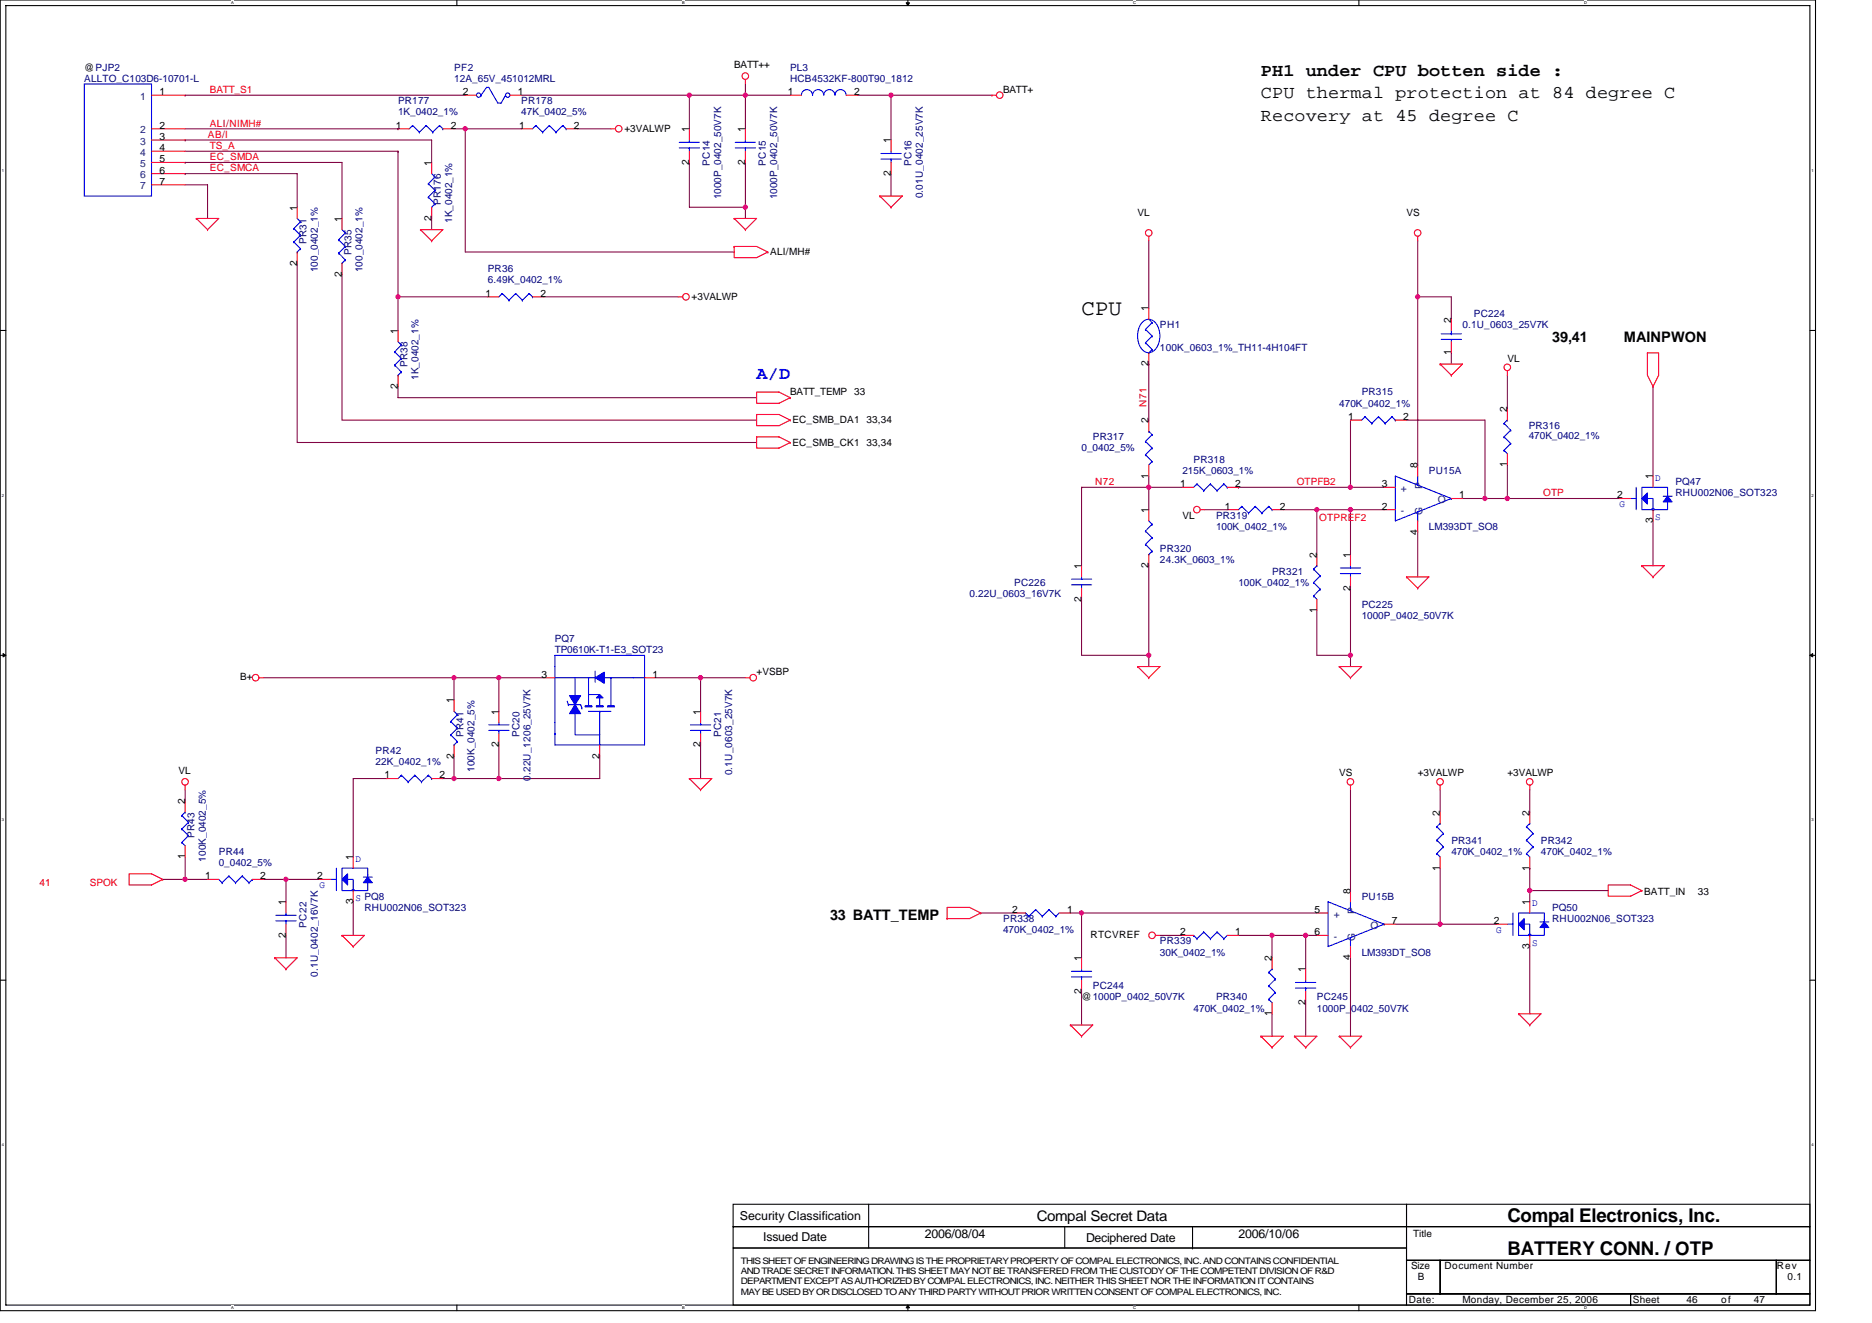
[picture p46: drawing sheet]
<svg xmlns="http://www.w3.org/2000/svg" width="297mm" height="210mm" viewBox="0 0 297 210" stroke-linecap="round" stroke-linejoin="round" font-family="sans-serif">
<defs><g id="words">
<text font-size="3.5" x="171.6" y="49.9">CPU</text>
<g font-size="3">
<text x="239.2" y="193.9">Compal Electronics, Inc.</text>
<text x="239.2" y="199.3">BATTERY CONN. / OTP</text>
</g>
<g font-size="2.8">
<text x="200.1" y="15.6">CPU thermal protection at 84 degree C</text>
<text x="200.1" y="12.1">PH1 under CPU botten side :</text>
<text x="200.1" y="19.2">Recovery at 45 degree C</text>
</g>
<text font-size="2.8" fill="#00f" x="120.1" y="60.1">A/D</text>
<g font-size="2.3">
<text x="246.3" y="54.2">39,41</text>
<text x="257.7" y="54.2">MAINPWON</text>
<text x="131.7" y="146">33 BATT_TEMP</text>
<text x="164.5" y="193.7">Compal Secret Data</text>
</g>
<g font-size="1.9">
<text x="117.4" y="193.6">Security Classification</text>
<text x="121.1" y="197">Issued Date</text>
<text x="146.7" y="196.4">2006/08/04</text>
<text x="172.3" y="197.2">Deciphered Date</text>
<text x="196.5" y="196.4">2006/10/06</text>
</g>
<g font-size="1.6">
<text x="13.4" y="11.2">@PJP2</text>
<text x="116.5" y="10.8">BATT++</text>
<text x="25.3" y="15.1">1</text>
<text x="73.5" y="15.1">2</text>
<text x="82.2" y="15.1">1</text>
<text x="125" y="15.1">1</text>
<text x="135.5" y="15.1">2</text>
<text x="159.2" y="14.8">BATT+</text>
<text x="25.3" y="22.2">3</text>
<text x="25.3" y="24">4</text>
<text x="25.3" y="20.4">2</text>
<text x="62.8" y="20.4">1</text>
<text x="71.5" y="20.4">2</text>
<text x="82.4" y="20.4">1</text>
<text x="91.1" y="20.4">2</text>
<text x="99.1" y="21">+3VALWP</text>
<text x="109.4" y="21" transform="rotate(-90 109.4 21)">1</text>
<text x="118.3" y="21" transform="rotate(-90 118.3 21)">1</text>
<text x="141.4" y="22.8" transform="rotate(-90 141.4 22.8)">1</text>
<text x="25.3" y="25.8">5</text>
<text x="25.3" y="27.5">6</text>
<text x="25.3" y="29.3">7</text>
<text x="68.5" y="26.3" transform="rotate(-90 68.5 26.3)">1</text>
<text x="109.4" y="26.2" transform="rotate(-90 109.4 26.2)">2</text>
<text x="118.3" y="26.2" transform="rotate(-90 118.3 26.2)">2</text>
<text x="141.4" y="27.9" transform="rotate(-90 141.4 27.9)">2</text>
<text x="47.1" y="33.4" transform="rotate(-90 47.1 33.4)">1</text>
<text x="54.2" y="35.2" transform="rotate(-90 54.2 35.2)">1</text>
<text x="68.5" y="35.1" transform="rotate(-90 68.5 35.1)">2</text>
<text x="180.5" y="34.3">VL</text>
<text x="223.2" y="34.3">VS</text>
<text x="122.2" y="40.5">ALI/MH#</text>
<text x="47.1" y="42.2" transform="rotate(-90 47.1 42.2)">2</text>
<text x="54.2" y="43.9" transform="rotate(-90 54.2 43.9)">2</text>
<text x="77" y="47.1">1</text>
<text x="85.7" y="47.1">2</text>
<text x="109.7" y="47.6">+3VALWP</text>
<text x="63.1" y="53" transform="rotate(-90 63.1 53)">1</text>
<text x="182.3" y="49.4" transform="rotate(-90 182.3 49.4)">1</text>
<text x="230.3" y="51.2" transform="rotate(-90 230.3 51.2)">2</text>
<text x="182.3" y="58.2" transform="rotate(-90 182.3 58.2)">2</text>
<text x="230.3" y="56.4" transform="rotate(-90 230.3 56.4)">1</text>
<text x="239.2" y="57.4">VL</text>
<text x="63.1" y="61.7" transform="rotate(-90 63.1 61.7)">2</text>
<text x="125.4" y="62.8">BATT_TEMP 33</text>
<text x="239.2" y="65.4" transform="rotate(-90 239.2 65.4)">2</text>
<text x="125.7" y="70.8">EC_SMB_CK1 33,34</text>
<text x="125.7" y="67.2">EC_SMB_DA1 33,34</text>
<text x="182.3" y="67.2" transform="rotate(-90 182.3 67.2)">2</text>
<text x="213.9" y="66.7">1</text>
<text x="222.6" y="66.7">2</text>
<text x="182.3" y="75.9" transform="rotate(-90 182.3 75.9)">1</text>
<text x="187.3" y="77.3">1</text>
<text x="196" y="77.3">2</text>
<text x="219.3" y="77.3">3</text>
<text x="224.9" y="74.3" transform="rotate(-90 224.9 74.3)">8</text>
<text x="239.2" y="74.2" transform="rotate(-90 239.2 74.2)">1</text>
<text x="262.3" y="76.1" transform="rotate(-90 262.3 76.1)">1</text>
<text x="182.3" y="81.4" transform="rotate(-90 182.3 81.4)">1</text>
<text x="187.6" y="82.3">VL</text>
<text x="194.4" y="80.9">1</text>
<text x="203.1" y="80.9">2</text>
<text x="219.3" y="80.9">2</text>
<text x="231.5" y="79.1">1</text>
<text x="256.6" y="79.1">2</text>
<text x="262.3" y="83.1" transform="rotate(-90 262.3 83.1)">3</text>
<text x="208.9" y="88.5" transform="rotate(-90 208.9 88.5)">2</text>
<text x="214.3" y="88.5" transform="rotate(-90 214.3 88.5)">1</text>
<text x="224.9" y="84.8" transform="rotate(-90 224.9 84.8)">4</text>
<text x="171.6" y="95.5" transform="rotate(-90 171.6 95.5)">2</text>
<text x="171.6" y="90.3" transform="rotate(-90 171.6 90.3)">1</text>
<text x="182.3" y="90.2" transform="rotate(-90 182.3 90.2)">2</text>
<text x="214.3" y="93.7" transform="rotate(-90 214.3 93.7)">2</text>
<text x="208.9" y="97.3" transform="rotate(-90 208.9 97.3)">1</text>
<text x="38.1" y="107.9">B+</text>
<text x="85.9" y="107.5">3</text>
<text x="103.5" y="107.5">1</text>
<text x="120.1" y="107.2">+VSBP</text>
<text x="72" y="111.7" transform="rotate(-90 72 111.7)">1</text>
<text x="79.1" y="113.4" transform="rotate(-90 79.1 113.4)">1</text>
<text x="111.1" y="113.4" transform="rotate(-90 111.1 113.4)">1</text>
<text x="79.1" y="118.6" transform="rotate(-90 79.1 118.6)">2</text>
<text x="111.1" y="118.6" transform="rotate(-90 111.1 118.6)">2</text>
<text x="28.3" y="122.9">VL</text>
<text x="61" y="123.5">1</text>
<text x="69.7" y="123.5">2</text>
<text x="72" y="120.4" transform="rotate(-90 72 120.4)">2</text>
<text x="95.1" y="120.4" transform="rotate(-90 95.1 120.4)">2</text>
<text x="212.5" y="123.2">VS</text>
<text x="225" y="123.2">+3VALWP</text>
<text x="239.2" y="123.2">+3VALWP</text>
<text x="29.4" y="127.7" transform="rotate(-90 29.4 127.7)">2</text>
<text x="228.5" y="129.4" transform="rotate(-90 228.5 129.4)">2</text>
<text x="242.7" y="129.4" transform="rotate(-90 242.7 129.4)">2</text>
<text x="29.4" y="136.4" transform="rotate(-90 29.4 136.4)">1</text>
<text x="56" y="136.5" transform="rotate(-90 56 136.5)">1</text>
<text x="32.6" y="139.6">1</text>
<text x="41.3" y="139.6">2</text>
<text x="45.4" y="143.7" transform="rotate(-90 45.4 143.7)">1</text>
<text x="50.4" y="139.6">2</text>
<text x="56" y="143.5" transform="rotate(-90 56 143.5)">3</text>
<text x="214.3" y="141.9" transform="rotate(-90 214.3 141.9)">8</text>
<text x="228.5" y="138.2" transform="rotate(-90 228.5 138.2)">1</text>
<text x="242.7" y="143.7" transform="rotate(-90 242.7 143.7)">1</text>
<text x="242.7" y="138.2" transform="rotate(-90 242.7 138.2)">1</text>
<text x="260.9" y="142">BATT_IN</text>
<text x="269.4" y="142">33</text>
<text x="45.4" y="148.8" transform="rotate(-90 45.4 148.8)">2</text>
<text x="160.6" y="144.9">2</text>
<text x="169.3" y="144.9">1</text>
<text x="173" y="148.8">RTCVREF</text>
<text x="187.3" y="148.4">2</text>
<text x="196" y="148.4">1</text>
<text x="208.6" y="144.9">5</text>
<text x="208.6" y="148.4">6</text>
<text x="220.9" y="146.7">7</text>
<text x="237" y="146.7">2</text>
<text x="171.6" y="152.5" transform="rotate(-90 171.6 152.5)">1</text>
<text x="201.8" y="152.5" transform="rotate(-90 201.8 152.5)">2</text>
<text x="207.2" y="154.3" transform="rotate(-90 207.2 154.3)">1</text>
<text x="214.3" y="152.4" transform="rotate(-90 214.3 152.4)">4</text>
<text x="242.7" y="150.6" transform="rotate(-90 242.7 150.6)">3</text>
<text x="171.6" y="157.7" transform="rotate(-90 171.6 157.7)">2</text>
<text x="171.6" y="158.8">@1000P_0402_50V7K</text>
<text x="201.8" y="161.3" transform="rotate(-90 201.8 161.3)">1</text>
<text x="207.2" y="159.5" transform="rotate(-90 207.2 159.5)">2</text>
<text x="224.2" y="196.3">Title</text>
<text x="223.9" y="201.4">Size</text>
<text x="225" y="203.2">B</text>
<text x="229.2" y="201.4">Document Number</text>
<text x="281.9" y="201.4">Rev</text>
<text x="283.7" y="203.2">0.1</text>
<text x="223.5" y="206.8">Date:</text>
<text x="232.1" y="206.8">Monday, December 25, 2006</text>
<text x="259.1" y="206.8">Sheet</text>
<text x="267.6" y="206.8">46</text>
<text x="273.1" y="206.8">of</text>
<text x="278.3" y="206.8">47</text>
</g>
<g font-size="1.6" fill="#000080">
<text x="72" y="11.2">PF2</text>
<text x="125.4" y="11.2">PL3</text>
<text x="13.4" y="13">ALLTO_C103D6-10701-L</text>
<text x="63.2" y="16.5">PR177</text>
<text x="72" y="13">12A_65V_451012MRL</text>
<text x="82.7" y="16.5">PR178</text>
<text x="125.4" y="13">HCB4532KF-800T90_1812</text>
<text x="63.2" y="18.3">1K_0402_1%</text>
<text x="82.7" y="18.3">47K_0402_5%</text>
<text x="112.6" y="26.3" transform="rotate(-90 112.6 26.3)">PC14</text>
<text x="121.5" y="26.3" transform="rotate(-90 121.5 26.3)">PC15</text>
<text x="144.6" y="26.3" transform="rotate(-90 144.6 26.3)">PC16</text>
<text x="70" y="32.5" transform="rotate(-90 70 32.5)">PR176</text>
<text x="71.8" y="35.4" transform="rotate(-90 71.8 35.4)">1K_0402_1%</text>
<text x="114.4" y="31.6" transform="rotate(-90 114.4 31.6)">1000P_0402_50V7K</text>
<text x="123.3" y="31.6" transform="rotate(-90 123.3 31.6)">1000P_0402_50V7K</text>
<text x="146.4" y="31.5" transform="rotate(-90 146.4 31.5)">0.01U_0402_25V7K</text>
<text x="48.6" y="38.8" transform="rotate(-90 48.6 38.8)">PR31</text>
<text x="55.7" y="40.5" transform="rotate(-90 55.7 40.5)">PR35</text>
<text x="50.4" y="43.2" transform="rotate(-90 50.4 43.2)">100_0402_1%</text>
<text x="57.5" y="43.2" transform="rotate(-90 57.5 43.2)">100_0402_1%</text>
<text x="77.4" y="43.2">PR36</text>
<text x="77.4" y="45">6.49K_0402_1%</text>
<text x="184.1" y="52.1">PH1</text>
<text x="232.1" y="52.1">0.1U_0603_25V7K</text>
<text x="233.8" y="50.3">PC224</text>
<text x="64.6" y="58.3" transform="rotate(-90 64.6 58.3)">PR38</text>
<text x="184.1" y="55.6">100K_0603_1%_TH11-4H104FT</text>
<text x="66.4" y="60.3" transform="rotate(-90 66.4 60.3)">1K_0402_1%</text>
<text x="212.5" y="64.5">470K_0402_1%</text>
<text x="216.1" y="62.8">PR315</text>
<text x="171.6" y="71.6">0_0402_5%</text>
<text x="173.4" y="69.9">PR317</text>
<text x="242.6" y="68.1">PR316</text>
<text x="242.6" y="69.7">470K_0402_1%</text>
<text x="187.6" y="75.2">215K_0603_1%</text>
<text x="189.4" y="73.4">PR318</text>
<text x="226.7" y="75.2">PU15A</text>
<text x="265.8" y="77">PQ47</text>
<text x="193" y="82.3">PR319</text>
<text x="265.8" y="78.8">RHU002N06_SOT323</text>
<text x="184.1" y="87.7">PR320</text>
<text x="184.1" y="89.4">24.3K_0603_1%</text>
<text x="193" y="84.1">100K_0402_1%</text>
<text x="226.7" y="84.1">LM393DT_SO8</text>
<text x="153.8" y="94.8">0.22U_0603_16V7K</text>
<text x="160.9" y="93">PC226</text>
<text x="196.5" y="93">100K_0402_1%</text>
<text x="201.8" y="91.2">PR321</text>
<text x="88" y="101.9">PQ7</text>
<text x="216.1" y="96.5">PC225</text>
<text x="216.1" y="98.3">1000P_0402_50V7K</text>
<text x="88" y="103.7">TP0610K-T1-E3_SOT23</text>
<text x="59.6" y="119.7">PR42</text>
<text x="73.5" y="117" transform="rotate(-90 73.5 117)">PR41</text>
<text x="82.4" y="117" transform="rotate(-90 82.4 117)">PC20</text>
<text x="114.4" y="117" transform="rotate(-90 114.4 117)">PC21</text>
<text x="59.6" y="121.4">22K_0402_1%</text>
<text x="75.3" y="122.5" transform="rotate(-90 75.3 122.5)">100K_0402_5%</text>
<text x="84.2" y="123.9" transform="rotate(-90 84.2 123.9)">0.22U_1206_25V7K</text>
<text x="116.2" y="123" transform="rotate(-90 116.2 123)">0.1U_0603_25V7K</text>
<text x="30.9" y="133" transform="rotate(-90 30.9 133)">PR43</text>
<text x="32.6" y="136.7" transform="rotate(-90 32.6 136.7)">100K_0402_5%</text>
<text x="34.7" y="135.7">PR44</text>
<text x="34.7" y="137.4">0_0402_5%</text>
<text x="230.3" y="133.9">PR341</text>
<text x="230.3" y="135.7">470K_0402_1%</text>
<text x="244.5" y="133.9">PR342</text>
<text x="244.5" y="135.7">470K_0402_1%</text>
<text x="216.1" y="142.8">PU15B</text>
<text x="48.6" y="147.2" transform="rotate(-90 48.6 147.2)">PC22</text>
<text x="57.8" y="144.5">RHU002N06_SOT323</text>
<text x="159.2" y="146.3">PR338</text>
<text x="159.2" y="148.1">470K_0402_1%</text>
<text x="184.1" y="149.9">PR339</text>
<text x="246.3" y="144.5">PQ50</text>
<text x="246.3" y="146.3">RHU002N06_SOT323</text>
<text x="50.4" y="155" transform="rotate(-90 50.4 155)">0.1U_0402_16V7K</text>
<text x="184.1" y="151.7">30K_0402_1%</text>
<text x="216.1" y="151.7">LM393DT_SO8</text>
<text x="173.4" y="157">PC244</text>
<text x="189.4" y="160.5">470K_0402_1%</text>
<text x="193" y="158.8">PR340</text>
<text x="209" y="158.8">PC245</text>
<text x="209" y="160.5">1000P_0402_50V7K</text>
</g>
<g font-size="1.6" fill="#004080">
<text x="22.3" y="15.8">1</text>
<text x="22.3" y="22.9">3</text>
<text x="22.3" y="21.2">2</text>
<text x="22.3" y="24.7">4</text>
<text x="22.3" y="26.5">5</text>
<text x="22.3" y="28.3">6</text>
<text x="22.3" y="30.1">7</text>
<text x="225.7" y="77.5" transform="rotate(-90 225.7 77.5)">P</text>
<text x="222.3" y="78.1">+</text>
<text x="222.3" y="81.6">-</text>
<text x="225.7" y="81.8" transform="rotate(-90 225.7 81.8)">G</text>
<text x="228.2" y="79.8">O</text>
<text x="211.6" y="145.6">+</text>
<text x="211.6" y="149.2">-</text>
<text x="215" y="149.4" transform="rotate(-90 215 149.4)">G</text>
<text x="215" y="145.1" transform="rotate(-90 215 145.1)">P</text>
<text x="217.5" y="147.4">O</text>
</g>
<g font-size="1.6" fill="#f00">
<text x="33.3" y="14.8">BATT_S1</text>
<text x="33" y="21.9">AB/I</text>
<text x="33.3" y="23.6">TS_A</text>
<text x="33.3" y="20.1">ALI/NIMH#</text>
<text x="33.3" y="25.4">EC_SMDA</text>
<text x="33.3" y="27.2">EC_SMCA</text>
<text x="181.9" y="64.5" transform="rotate(-90 181.9 64.5)">N71</text>
<text x="173.8" y="77">N72</text>
<text x="205.8" y="77">OTPFB2</text>
<text x="209.3" y="82.7">OTPREF2</text>
<text x="244.9" y="78.8">OTP</text>
<text x="6.3" y="140.6">41</text>
<text x="14.3" y="140.6">SPOK</text>
</g>
<g font-size="1.6" fill="#00f">
<text x="262.7" y="76.3">D</text>
<text x="257" y="80.5">G</text>
<text x="262.7" y="82.5">S</text>
<text x="56.4" y="136.7">D</text>
<text x="50.7" y="141">G</text>
<text x="56.4" y="143">S PQ8</text>
<text x="243.1" y="143.8">D</text>
<text x="237.4" y="148.1">G</text>
<text x="243.1" y="150.1">S</text>
</g>
<g font-size="1.4">
<text x="117.6" y="200.6">THIS SHEET OF ENGINEERING DRAWING IS THE PROPRIETARY PROPERTY OF COMPAL ELECTRONICS, INC. AND CONTAINS CONFIDENTIAL</text>
<text x="117.6" y="202.2">AND TRADE SECRET INFORMATION. THIS SHEET MAY NOT BE TRANSFERED FROM THE CUSTODY OF THE COMPETENT DIVISION OF R&amp;D</text>
<text x="117.6" y="203.8">DEPARTMENT EXCEPT AS AUTHORIZED BY COMPAL ELECTRONICS, INC. NEITHER THIS SHEET NOR THE INFORMATION IT CONTAINS</text>
<text x="117.6" y="205.5">MAY BE USED BY OR DISCLOSED TO ANY THIRD PARTY WITHOUT PRIOR WRITTEN CONSENT OF COMPAL ELECTRONICS, INC.</text>
</g>
<g font-size=".6">
<text x="36.7" y=".7">A</text>
<text x="108.3" y=".7">B</text>
<text x="179.8" y=".7">C</text>
<text x="251.4" y=".7">D</text>
<text x=".3" y="27.2">1</text>
<text x="287.4" y="27.2">1</text>
<text x=".3" y="78.8">2</text>
<text x="287.4" y="78.8">2</text>
<text x=".3" y="130.4">3</text>
<text x="287.4" y="130.4">3</text>
<text x=".3" y="181.9">4</text>
<text x="287.4" y="181.9">4</text>
<text x="36.7" y="207.8">A</text>
<text x="108.3" y="207.8">B</text>
<text x="179.8" y="207.8">C</text>
<text x="251.4" y="207.8">D</text>
</g>
</g></defs>
<path d="M0 0h288.1v208h-288.1zM.9 .9h286.3v206.2h-286.3z" fill="none" stroke="#000" stroke-width=".17"/>
<g fill="#fff">
<path d="M36.7 .1h.4v.7h-.4z"/>
<path d="M36.7 207.2h.4v.7h-.4z"/>
</g>
<path d="M72.5 0v.9M72.5 207.1v.9" fill="none" stroke="#000" stroke-width=".17"/>
<g fill="#fff">
<path d="M108.3 .1h.4v.7h-.4z"/>
<path d="M108.3 207.2h.4v.7h-.4z"/>
</g>
<path d="M144.1 0v.9M144.1 207.1v.9" fill="none" stroke="#000" stroke-width=".17"/>
<path d="M143.8 .4h.5l-.2 .5zM144.1 207.1l.2 .5h-.5z" fill="#000" stroke="#000" stroke-width=".16"/>
<g fill="#fff">
<path d="M179.8 .1h.5v.7h-.5z"/>
<path d="M179.8 207.2h.5v.7h-.5z"/>
</g>
<path d="M215.6 0v.9M215.6 207.1v.9" fill="none" stroke="#000" stroke-width=".17"/>
<g fill="#fff">
<path d="M251.4 .1h.4v.7h-.4z"/>
<path d="M251.4 207.2h.4v.7h-.4z"/>
<path d="M.3 26.7h.3v.7h-.3z"/>
<path d="M287.4 26.7h.4v.7h-.4z"/>
<path d="M.3 78.2h.3v.7h-.3z"/>
<path d="M287.4 78.2h.4v.7h-.4z"/>
</g>
<path d="M0 52.5h.9M287.2 52.5h.9" fill="none" stroke="#000" stroke-width=".17"/>
<g fill="#fff">
<path d="M.3 129.8h.3v.7h-.3z"/>
<path d="M287.4 129.8h.4v.7h-.4z"/>
</g>
<path d="M0 104h.9M287.2 104h.9" fill="none" stroke="#000" stroke-width=".17"/>
<path d="M.5 103.7l.4 .3-.4 .3zM287.2 104l.4-.3v.6z" fill="#000" stroke="#000" stroke-width=".16"/>
<g fill="#fff">
<path d="M.3 181.4h.3v.7h-.3z"/>
<path d="M287.4 181.4h.4v.7h-.4z"/>
</g>
<g fill="none" stroke="#000" stroke-width=".17">
<path d="M0 155.6h.9M287.2 155.6h.9M116.3 191.1h106.9v3.6h-106.9zM116.3 194.7h106.9v3.4h-106.9zM116.3 198.1h106.9v9h-106.9zM137.8 194.7h.1M137.8 194.7v3.4M137.8 191.1v3.6M168.9 194.7v3.4M189.2 198.1h.1M189.2 194.7v3.4M223.2 191.1h64v3.6h-64z"/>
<path d="M223.2 194.7h64v5.3h-64zM223.2 200h5.3v5.4h-5.3zM223.2 205.4h35.5v1.7h-35.5zM228.5 200h53.4v5.4h-53.4zM258.7 205.4h28.5v1.7h-28.5zM281.9 200h5.3v5.4h-5.3z"/>
</g>
<g fill="none" stroke="#800040" stroke-width=".17">
<path d="M29.4 15.1h.1M29.4 15.1h44.4M82.7 15.1h26.7v5.3M109.4 15.1h8.9M118.3 15.1h7.1M118.3 15.1v5.3M118.3 13.3v1.8M136.1 15.1h5.3M141.4 15.1h16M141.4 15.1v7.1M29.4 25.8h.1M29.4 22.2h39.1v3.6"/>
<path d="M29.4 27.6h17.8v5.3M29.4 25.8h24.9v8.9M29.4 22.2h.1M29.4 27.6h.1M29.4 29.3h3.5v5.4M29.4 24h33.8M29.4 20.4h33.8M63.2 24v23.1M63.2 24h.1M63.2 20.4h.1M68.5 34.7v1.7M72 20.4h1.8"/>
<path d="M73.8 20.4v19.6h42.7M73.8 20.4h8.9M91.6 20.4h5.3M109.4 25.8v7.1h8.9M118.3 32.9v1.8M118.3 25.8v7.1M141.4 27.6v3.5M182.3 38.2v10.7M225 38.2v8.9M47.2 41.8v28.4h72.9M54.3 43.6v23.1h65.8M63.2 47.1v5.4"/>
<path d="M63.2 47.1h14.2M86.3 47.1h21.3M182.3 57.8h.1M182.3 57.8v8.9M225 47.1v26.7M225 47.1h5.3v3.6M230.3 56v1.8M239.2 59.6v5.3M63.2 61.3v1.8h56.9M171.6 77.3h.1M171.6 77.3v12.5M171.6 77.3h10.7"/>
<path d="M182.3 77.3v3.6M182.3 77.3h5.3M182.3 75.6v1.7M196.5 77.3h.1M196.5 77.3h17.8M214.3 77.3h5.3M214.3 66.7v10.6M223.2 66.7h12.4v12.4M232.1 79.1h3.5M235.6 79.1h3.6M239.2 73.8v5.3M239.2 79.1h.1"/>
<path d="M239.2 79.1h17.8M262.3 61.3v14.3M171.6 95.1v8.9h10.7M182.3 89.8v14.2M191.2 80.9h3.5M203.6 80.9h5.4M209 96.9v7.1h5.3M209 80.9h5.3M209 80.9h.1M209 80.9v7.1M214.3 93.3v10.7M214.3 80.9h5.3"/>
<path d="M214.3 80.9v7.1M225 84.5v7.1M262.3 82.7v7.1M41.8 107.6h37.4v5.3M72 107.6v3.5M79.2 107.6h7.1M79.2 118.2v5.4M104.1 107.6h14.2M111.2 107.6v5.3M111.2 118.2v5.4M182.3 104v1.8M214.3 104v1.8"/>
<path d="M29.4 139.6h3.5M29.4 125.3v1.8M29.4 136v3.6h-3.6M41.8 139.6h3.6M45.4 139.6h5.3M45.4 139.6v3.5M61.4 123.6h-5.4v12.4M70.3 123.6h1.7M72 123.6h7.2M72 120v3.6M95.2 120v3.6h-16M214.3 125.3v16.1"/>
<path d="M228.5 137.8v8.9M228.5 125.3v3.6M242.7 125.3v3.6M242.7 137.8h.1M242.7 137.8v3.6M45.4 148.5v3.5M56 143.1v5.4M155.6 144.9h5.3M169.8 144.9h1.8M171.6 157.4v5.3M184.1 148.5h3.5M196.5 148.5h5.3v3.5"/>
<path d="M201.8 148.5h5.4v5.3M207.2 148.5h1.8M207.2 159.1v5.4M209 144.9h-37.4v7.1M214.3 152v12.5M221.4 146.7h7.1M228.5 146.7h8.9M242.7 141.4v1.7M242.7 150.2v10.7M242.7 141.4h12.5M201.8 160.9v3.6"/>
</g>
<g fill="none" stroke="#f00" stroke-width=".17">
<path d="M24 15.1h5.4M73.8 15.1h1.8M80.9 15.1h1.8M118.3 12.6v.7M125.4 15.1h1.8M134.3 15.1h1.8M157.4 15.1h.1M157.4 15.1h.7M24 22.2h5.4M24 24h5.4M24 25.8h5.4M24 27.6h5.4"/>
<path d="M24 20.4h5.4M24 29.3h5.4M31.2 34.7h3.5l-1.8 1.7M31.2 34.7h.1M31.2 34.7l1.7 1.7M32.9 36.4h.1M47.2 32.9v1.8M54.3 34.7v1.7M63.2 20.4h1.7M66.7 36.4h3.6l-1.8 1.8M66.7 36.4h.1M66.7 36.4l1.8 1.8"/>
<path d="M68.5 38.2h.1M68.5 25.8v1.8M68.5 32.9v1.8M70.3 20.4h1.7M82.7 20.4h1.8M89.8 20.4h1.8M96.9 20.4h.8M109.4 20.4v1.8M109.4 24v1.8M116.5 39.1h3.6l1.7 .9M116.5 39.1v1.8h3.6l1.7-.9M116.5 39.1h.1"/>
<path d="M116.5 34.7h3.6l-1.8 1.7M116.5 34.7h.1M116.5 34.7l1.8 1.7M118.3 36.4h.1M118.3 20.4v1.8M118.3 24v1.8M139.6 31.1h3.6l-1.8 1.8M139.6 31.1h.1M139.6 31.1l1.8 1.8M141.4 32.9h.1M141.4 22.2v1.8M141.4 25.8v1.8"/>
<path d="M182.3 37.5v.7M225 37.5v.7M47.2 40v1.8M54.3 41.8v1.8M63.2 52.5v1.7M63.2 59.6v1.7M77.4 47.1h1.8M84.5 47.1h1.8M107.6 47.1h.7M121.8 40h.1M182.3 48.9v1.8M182.3 56v1.8"/>
<path d="M228.5 57.8h3.6l-1.8 1.8M228.5 57.8h.1M228.5 57.8l1.8 1.8M230.3 59.6h.1M230.3 50.7v1.8M230.3 54.2v1.8M239.2 58.8v.8M261.4 56v3.6l.9 1.7M261.4 56h1.8v3.6l-.9 1.7M261.4 56h.1M120.1 62.2h3.5l1.8 .9-1.8 .9h-3.5zM120.1 69.3h3.5l1.8 .9"/>
<path d="M120.1 69.3v1.8h3.5l1.8-.9M120.1 69.3h.1M120.1 65.8h3.5l1.8 .9M120.1 65.8v1.8h3.5l1.8-.9M120.1 65.8h.1M125.4 63.1h.1M125.4 70.2h.1M125.4 66.7h.1M182.3 66.7v1.8M182.3 73.8v1.8M187.6 77.3h1.8M194.7 77.3h1.8"/>
<path d="M214.3 66.7h1.8M219.6 77.3h1.8M221.4 66.7h1.8M225 73.8v1.8M230.3 79.1h1.8M239.2 64.9v1.8M239.2 72v1.8M257 79.1h1.7M262.3 61.3h.1M262.3 75.6v1.7M171.6 89.8v1.8M171.6 93.3v1.8"/>
<path d="M182.3 80.9v1.8M182.3 88v1.8M190.5 80.9h.7M194.7 80.9h1.8M201.8 80.9h1.8M209 88v1.8M209 95.1v1.8M214.3 88v1.8M214.3 91.6v1.7M219.6 80.9h1.8M223.2 91.6h3.5l-1.7 1.7M223.2 91.6h.1"/>
<path d="M223.2 91.6l1.8 1.7M225 93.3h.1M225 82.7v1.8M260.5 89.8h3.6l-1.8 1.8M260.5 89.8h.1M260.5 89.8l1.8 1.8M262.3 91.6h.1M262.3 80.9v1.8M41.1 107.6h.7M72 111.1v1.8M72 118.2v1.8M79.2 112.9v1.8"/>
<path d="M79.2 116.5v1.7M86.3 107.6h1.8M95.2 118.2v1.8M102.3 107.6h1.8M111.2 112.9v1.8M111.2 116.5v1.7M118.3 107.6h.7M180.5 105.8h3.6l-1.8 1.8M180.5 105.8h.1M180.5 105.8l1.8 1.8M182.3 107.6h.1M212.5 105.8h3.6l-1.8 1.8"/>
<path d="M212.5 105.8h.1M212.5 105.8l1.8 1.8M214.3 107.6h.1M20.5 138.7h3.5l1.8 .9-1.8 .9h-3.5zM25.8 139.6h.1M29.4 124.6v.7M29.4 127.1v1.8M29.4 134.2v1.8M32.9 139.6h1.8M40 139.6h1.8M50.7 139.6h1.8M56 136v1.8"/>
<path d="M61.4 123.6h1.8M68.5 123.6h1.8M109.4 123.6h3.5l-1.7 1.7M109.4 123.6h.1M109.4 123.6l1.8 1.7M111.2 125.3h.1M214.3 124.6v.7M228.5 124.6v.7M228.5 128.9v1.8M228.5 136v1.8M242.7 124.6v.7M242.7 128.9v1.8"/>
<path d="M242.7 136v1.8M43.6 152h3.6l-1.8 1.8M43.6 152h.1M43.6 152l1.8 1.8M45.4 153.8h.1M45.4 143.1v1.8M45.4 146.7v1.8M54.3 148.5h3.5l-1.8 1.7M54.3 148.5h.1M54.3 148.5l1.7 1.7M56 150.2h.1M56 141.4v1.7"/>
<path d="M150.3 145.8h.1M155.6 144.9l-1.8 .9h-3.5M155.6 144.9h.1M155.6 144.9l-1.8-.9h-3.5v1.8M160.9 144.9h1.8M168.1 144.9h1.7M171.6 152v1.8M171.6 155.6v1.8M183.3 148.5h.8M187.6 148.5h1.8M194.7 148.5h1.8M201.8 152v1.8"/>
<path d="M201.8 159.1v1.8M207.2 153.8v1.8M207.2 157.4v1.7M209 148.5h1.7M209 144.9h1.7M214.3 141.4v1.7M214.3 150.2v1.8M219.6 146.7h1.8M237.4 146.7h1.8M242.7 143.1v1.8M242.7 148.5v1.7M255.2 140.5h3.5l1.8 .9-1.8 .8h-3.5z"/>
<path d="M260.5 141.4h.1M169.8 162.7h3.6l-1.8 1.8M169.8 162.7h.1M169.8 162.7l1.8 1.8M171.6 164.5h.1M200.1 164.5h3.5l-1.8 1.7M200.1 164.5h.1M200.1 164.5l1.7 1.7M201.8 166.2h.1M205.4 164.5h3.6l-1.8 1.7M205.4 164.5h.1M205.4 164.5l1.8 1.7"/>
<path d="M207.2 166.2h.1M212.5 164.5h3.6l-1.8 1.7M212.5 164.5h.1M212.5 164.5l1.8 1.7M214.3 166.2h.1M241 160.9h3.5l-1.8 1.8M241 160.9h.1M241 160.9l1.7 1.8M242.7 162.7h.1"/>
<circle cx="118.3" cy="12.1" r=".52"/>
<circle cx="158.6" cy="15.1" r=".52"/>
<circle cx="98.2" cy="20.4" r=".52"/>
<circle cx="182.3" cy="37" r=".52"/>
<circle cx="224.9" cy="37" r=".52"/>
<circle cx="108.8" cy="47.1" r=".52"/>
<circle cx="239.2" cy="58.3" r=".52"/>
<circle cx="189.9" cy="80.9" r=".52"/>
<circle cx="40.6" cy="107.6" r=".52"/>
<circle cx="119.5" cy="107.6" r=".52"/>
<circle cx="29.4" cy="124.1" r=".52"/>
<circle cx="214.3" cy="124.1" r=".52"/>
<circle cx="228.5" cy="124.1" r=".52"/>
<circle cx="242.7" cy="124.1" r=".52"/>
<circle cx="182.8" cy="148.5" r=".52"/>
</g>
<g fill="none" stroke="#00f" stroke-width=".17">
<path d="M13.4 13.3h10.6v17.8h-10.6zM65.5 19.9h.1M65.5 19.9l-.6 .5M65.5 19.9l1 1.1M67.6 19.9h.1M67.6 19.9l-1.1 1.1M67.6 19.9l1.1 1.1M69.7 19.9h.1M69.7 19.9l-1 1.1M69.7 19.9l.6 .5M76.3 15.1l.9-1.2h.4l1.4 2.5h.5l.7-1.3M76.3 15.1h.1"/>
<path d="M85 19.9h.1M85 19.9l-.5 .5M85 19.9l1.1 1.1M87.2 19.9h.1M87.2 19.9l-1.1 1.1M87.2 19.9l1 1.1M89.3 19.9h.1M89.3 19.9l-1.1 1.1M89.3 19.9l.5 .5M127.2 15.1a.88 .88 0 0 1 .8-.9 .88 .88 0 0 1 .9 .9M128.9 15.1a.88 .88 0 0 1 .9-.9 .88 .88 0 0 1 .9 .9 .89 .89 0 0 1 .9-.9 .89 .89 0 0 1 .9 .9 .89 .89 0 0 1 .9-.9 .89 .89 0 0 1 .9 .9M46.6 36.3h.1"/>
<path d="M46.6 38.4h.1M46.6 36.3l1.1 1M46.6 38.4l1.1 1.1M47.2 34.7l.5 .5M47.7 35.2h.1M47.7 37.3h.1M47.7 39.5h.1M47.7 35.2l-1.1 1.1M47.7 37.3l-1.1 1.1M47.7 39.5l-.5 .5M53.7 38.1h.1M53.7 38.1l1.1 1"/>
<path d="M54.3 36.4l.5 .6M54.8 37h.1M54.8 39.1h.1M54.8 37l-1.1 1.1M54.8 39.1l-1.1 1.1M66.5 21h.1M68 29.2h.1M68 31.3h.1M68 29.2l1 1M68 31.3l1 1.1M68.5 32.9h.1M68.5 27.6l.5 .5"/>
<path d="M68.7 21h.1M69 28.1h.1M69 30.2h.1M69 32.4h.1M69 28.1l-1 1.1M69 30.2l-1 1.1M69 32.4l-.5 .5M70.3 20.4h.1M86.1 21h.1M88.2 21h.1M89.8 20.4h.1M107.8 23.5h3.2"/>
<path d="M107.8 22.6h3.2M109.4 22.2v.4M109.4 23.5h.1M109.4 23.5v.5M116.7 23.5h3.2M116.7 22.6h3.2M118.3 22.2v.4M118.3 23.5h.1M118.3 23.5v.5M139.8 25.3h3.2M139.8 24.4h3.2M141.4 24v.4"/>
<path d="M141.4 25.3h.1M141.4 25.3v.5M47.2 40h.1M53.7 40.2h.1M53.7 40.2l1.1 1.1M54.3 41.8h.1M54.8 41.3h.1M54.8 41.3l-.5 .5M62.6 55.8h.1M62.6 58h.1M62.6 55.8l1.1 1.1M62.6 58l1.1 1"/>
<path d="M63.2 59.6h.1M63.2 54.2l.5 .6M63.7 54.8h.1M63.7 56.9h.1M63.7 59h.1M63.7 54.8l-1.1 1M63.7 56.9l-1.1 1.1M63.7 59l-.5 .6M79.7 46.6h.1M79.7 46.6l-.5 .5M79.7 46.6l1.1 1M80.8 47.6h.1"/>
<path d="M81.8 46.6h.1M81.8 46.6l-1 1M81.8 46.6l1.1 1M82.9 47.6h.1M84 46.6h.1M84 46.6l-1.1 1M84 46.6l.5 .5M84.5 47.1h.1M181.4 51a1.5 1.5 0 0 1 2.4 1 3.2 3.2 0 0 1-1.1 3.9 1.54 1.54 0 0 1-2-1.2 3.5 3.5 0 0 1 .7-3.7zM181.8 52.3h.1M181.8 54.4h.1M181.8 52.3l1 1"/>
<path d="M181.8 54.4l1 1.1M182.3 56h.1M182.3 50.7l.5 .5M182.8 51.2h.1M182.8 53.3h.1M182.8 55.5h.1M182.8 51.2l-1 1.1M182.8 53.3l-1 1.1M182.8 55.5l-.5 .5M228.7 53h3.2M228.7 53.9h3.2M230.3 53.9v.3"/>
<path d="M230.3 53h.1M230.3 52.5v.5M181.8 72.2h.1M181.8 70.1h.1M181.8 72.2l1 1.1M181.8 70.1l1 1M182.3 68.5h.1M182.3 68.5l.5 .5M182.8 73.3h.1M182.8 71.1h.1M182.8 69h.1M182.8 73.3l-.5 .5"/>
<path d="M182.8 71.1l-1 1.1M182.8 69l-1 1.1M189.9 76.8h.1M189.9 76.8l-.5 .5M189.9 76.8l1.1 1.1M191 77.9h.1M192.1 76.8h.1M192.1 76.8l-1.1 1.1M192.1 76.8l1 1.1M193.1 77.9h.1M194.2 76.8h.1M194.2 76.8l-1.1 1.1"/>
<path d="M194.2 76.8l.5 .5M194.7 77.3h.1M216.6 66.1h.1M216.6 66.1l-.5 .6M216.6 66.1l1.1 1.1M217.7 67.2h.1M218.7 66.1h.1M218.7 66.1l-1 1.1M218.7 66.1l1.1 1.1M219.8 67.2h.1M220.9 66.1h.1M220.9 66.1l-1.1 1.1"/>
<path d="M220.9 66.1l.5 .6M221.4 75.6l8.9 3.5-8.9 3.6zM221.4 66.7h.1M225 75.6v1.4M230.3 79.1h.1M238.7 71.5h.1M238.7 69.3h.1M238.7 67.2h.1M238.7 71.5l.5 .5M238.7 69.3l1 1.1M238.7 67.2l1 1.1M239.2 66.7h.1"/>
<path d="M239.2 66.7l-.5 .5M239.7 70.4h.1M239.7 68.3h.1M239.7 70.4l-1 1.1M239.7 68.3l-1 1M258.7 79.1h.9M259.6 77.3v3.6M263.9 78.8h1.4M264.6 78.8v-1.5h-4.1v3.6h1.8v-1.8h-.9M264.6 79.7v1.2h-2.3M170 92.8h3.2M170 91.9h3.2"/>
<path d="M171.6 91.6v.3M171.6 92.8h.1M171.6 92.8v.5M181.8 84.3h.1M181.8 86.4h.1M181.8 84.3l1 1M181.8 86.4l1 1.1M182.3 88h.1M182.3 82.7l.5 .5M182.8 83.2h.1M182.8 85.3h.1M182.8 87.5h.1"/>
<path d="M182.8 83.2l-1 1.1M182.8 85.3l-1 1.1M182.8 87.5l-.5 .5M197 80.4h.1M197 80.4l-.5 .5M197 80.4l1.1 1M198.1 81.4h.1M199.2 80.4h.1M199.2 80.4l-1.1 1M199.2 80.4l1 1M200.2 81.4h.1M201.3 80.4h.1"/>
<path d="M201.3 80.4l-1.1 1M201.3 80.4l.5 .5M201.8 80.9h.1M208.4 94.6h.1M208.4 92.5h.1M208.4 90.3h.1M208.4 94.6l.6 .5M208.4 92.5l1.1 1M208.4 90.3l1.1 1.1M209 89.8h.1M209 89.8l-.6 .5M209.5 93.5h.1"/>
<path d="M209.5 91.4h.1M209.5 93.5l-1.1 1.1M209.5 91.4l-1.1 1.1M212.7 91h3.2M212.7 90.1h3.2M214.3 89.8v.3M214.3 91h.1M214.3 91v.6M225 81.3h.1M225 81.3v1.4M262.1 80.9v-.2h.4v.2h-.2M262.3 80.9h.1"/>
<path d="M71.5 114.5h.1M71.5 116.6h.1M71.5 114.5l1.1 1.1M71.5 116.6l1.1 1.1M72 118.2h.1M72 112.9l.6 .5M72.6 113.4h.1M72.6 115.6h.1M72.6 117.7h.1M72.6 113.4l-1.1 1.1M72.6 115.6l-1.1 1M72.6 117.7l-.6 .5"/>
<path d="M77.6 115.9h3.2M77.6 115h3.2M79.2 114.7v.3M79.2 115.9h.1M79.2 115.9v.6M88.1 104h14.2v14.2h-14.2zM88.1 107.6h5.3M88.1 116.5h.1M90 111.3l.2 .5M90.2 111.8h1.9l.2 .6M90.2 111.8h.1M91.2 107.6v2.8"/>
<path d="M91.2 113.3v3.3h4M92.3 112.4h.1M92.9 112h1v.2h-1zM93.4 112.9h3.5M93.4 107.6h1M93.4 107.6v4.4M93.4 110.2h1.8M94.4 106.5v1.8M94.6 112h1.1v.2h-1.1zM95.2 110.8v1.2M95.2 112.9h.1M95.2 112.9v5.3"/>
<path d="M95.9 107.6h1M96.4 112h1.1v.2h-1.1zM102.3 107.6h-5.4v4.4M109.6 115.9h3.2M109.6 115h3.2M111.2 114.7v.3M111.2 115.9h.1M111.2 115.9v.6M28.8 133.7h.1M28.8 131.6h.1M28.8 129.4h.1M28.8 133.7l.6 .5"/>
<path d="M28.8 131.6l1.1 1M28.8 129.4l1.1 1.1M29.4 128.9h.1M29.4 128.9l-.6 .5M29.9 132.6h.1M29.9 130.5h.1M29.9 132.6l-1.1 1.1M29.9 130.5l-1.1 1.1M34.7 139.6l.5 .5M36.3 139h.1M36.3 139l-1.1 1.1M36.3 139l1.1 1.1"/>
<path d="M38.4 139h.1M38.4 139l-1 1.1M38.4 139l1.1 1.1M40 139.6h.1M40 139.6l-.5 .5M52.5 139.6h.9M53.4 137.8v3.6M57.7 139.2h1.4M58.4 139.2v-1.4h-4.1v3.6h1.7v-1.8h-.8M63.7 123h.1M63.7 123l-.5 .6M63.7 123l1.1 1.1"/>
<path d="M64.8 124.1h.1M65.8 123h.1M65.8 123l-1 1.1M65.8 123l1.1 1.1M66.9 124.1h.1M68 123h.1M68 123l-1.1 1.1M68 123l.5 .6M68.5 123.6h.1M228 135.5h.1M228 133.3h.1M228 131.2h.1"/>
<path d="M228 135.5l.5 .5M228 133.3l1 1.1M228 131.2l1 1.1M228.5 130.7h.1M228.5 130.7l-.5 .5M229 134.4h.1M229 132.3h.1M229 134.4l-1 1.1M229 132.3l-1 1M242.2 135.5h.1M242.2 133.3h.1M242.2 131.2h.1"/>
<path d="M242.2 135.5l.5 .5M242.2 133.3l1.1 1.1M242.2 131.2l1.1 1.1M242.7 130.7h.1M242.7 130.7l-.5 .5M243.3 134.4h.1M243.3 132.3h.1M243.3 134.4l-1.1 1.1M243.3 132.3l-1.1 1M35.2 140.1h.1M37.4 140.1h.1M39.5 140.1h.1"/>
<path d="M43.8 146.2h3.2M43.8 145.3h3.2M45.4 144.9v.4M45.4 146.2h.1M45.4 146.2v.5M55.9 141.4v-.2h.3v.2h-.2M56 141.4h.1M58.4 140.1v1.3h-2.4M162.7 144.9h.1M162.7 144.9l.6 .5M163.3 145.4h.1M164.3 144.4h.1"/>
<path d="M164.3 144.4l1.1 1M164.3 144.4l-1 1M165.4 145.4h.1M166.5 144.4h.1M166.5 144.4l1 1M166.5 144.4l-1.1 1M167.5 145.4h.1M168.1 144.9l-.6 .5M170 155h3.2M170 154.2h3.2M171.6 153.8v.4M171.6 155h.1"/>
<path d="M171.6 155v.6M189.4 148.5h.1M189.4 148.5l.5 .5M189.9 149h.1M191 147.9h.1M191 147.9l1.1 1.1M191 147.9l-1.1 1.1M192.1 149h.1M193.1 147.9h.1M193.1 147.9l1.1 1.1M193.1 147.9l-1 1.1M194.2 149h.1"/>
<path d="M194.7 148.5l-.5 .5M201.3 158.6h.1M201.3 156.5h.1M201.3 154.3h.1M201.3 158.6l.5 .5M201.3 156.5l1.1 1M201.3 154.3l1.1 1.1M201.8 153.8h.1M201.8 153.8l-.5 .5M202.4 157.5h.1M202.4 155.4h.1M202.4 157.5l-1.1 1.1"/>
<path d="M202.4 155.4l-1.1 1.1M205.6 156.8h3.2M205.6 155.9h3.2M207.2 155.6v.3M207.2 156.8h.1M207.2 156.8v.6M210.7 143.1l8.9 3.6-8.9 3.5zM214.3 143.1v1.4M214.3 148.8h.1M214.3 148.8v1.4M219.6 146.7h.1M239.2 146.7h.9"/>
<path d="M240.1 144.9v3.6M242.6 148.5v-.2h.3v.2h-.2M242.7 148.5h.1M244.3 146.3h1.5M245 146.3v-1.4h-4v3.6h1.7v-1.8h-.9M245 147.2v1.3h-2.3"/>
<circle cx="76" cy="15.1" r=".35"/>
<circle cx="80.6" cy="15.1" r=".35"/>
</g>
<g fill="#00f" stroke="#00f" stroke-width=".17">
<path d="M94.4 107.6l1.5-.9v1.8z" fill-rule="evenodd"/>
<path d="M95.2 110.2l.5 .6h-1.1z" fill-rule="evenodd"/>
<path d="M91.2 111.8l.9 1.5h-1.7z" fill-rule="evenodd"/>
<path d="M90.4 110.4h1.7l-.9 1.4z" fill-rule="evenodd"/>
<path d="M241 146.7l.8-.9v1.8z" fill-rule="evenodd"/>
<path d="M245 146.3l.8 .9h-1.5z" fill-rule="evenodd"/>
<path d="M55.2 138.7v1.8l-.9-.9z" fill-rule="evenodd"/>
<path d="M58.4 139.2l.7 .9h-1.4z" fill-rule="evenodd"/>
<path d="M261.4 78.2v1.8l-.9-.9z" fill-rule="evenodd"/>
<path d="M264.6 78.8l.7 .9h-1.4z" fill-rule="evenodd"/>
</g>
<g fill="#f0f" stroke="#f0f" stroke-width=".17">
<circle cx="45.4" cy="139.6" r=".35"/>
<circle cx="111.2" cy="107.6" r=".35"/>
<circle cx="29.4" cy="139.6" r=".35"/>
<circle cx="79.1" cy="107.6" r=".35"/>
<circle cx="72" cy="107.6" r=".35"/>
<circle cx="63.1" cy="47.1" r=".35"/>
<circle cx="141.4" cy="15.1" r=".35"/>
<circle cx="118.3" cy="15.1" r=".35"/>
<circle cx="109.4" cy="15.1" r=".35"/>
<circle cx="118.3" cy="32.9" r=".35"/>
<circle cx="73.8" cy="20.4" r=".35"/>
<circle cx="72" cy="123.6" r=".35"/>
<circle cx="79.1" cy="123.6" r=".35"/>
<circle cx="214.3" cy="77.3" r=".35"/>
<circle cx="214.3" cy="104" r=".35"/>
<circle cx="224.9" cy="47.1" r=".35"/>
<circle cx="239.2" cy="79.1" r=".35"/>
<circle cx="182.3" cy="77.3" r=".35"/>
<circle cx="214.3" cy="80.9" r=".35"/>
<circle cx="208.9" cy="80.9" r=".35"/>
<circle cx="235.6" cy="79.1" r=".35"/>
<circle cx="182.3" cy="104" r=".35"/>
<circle cx="228.5" cy="146.7" r=".35"/>
<circle cx="171.6" cy="144.9" r=".35"/>
<circle cx="207.2" cy="148.4" r=".35"/>
<circle cx="201.8" cy="148.4" r=".35"/>
<circle cx="242.7" cy="141.3" r=".35"/>
</g>
<use href="#words"/>
</svg>
